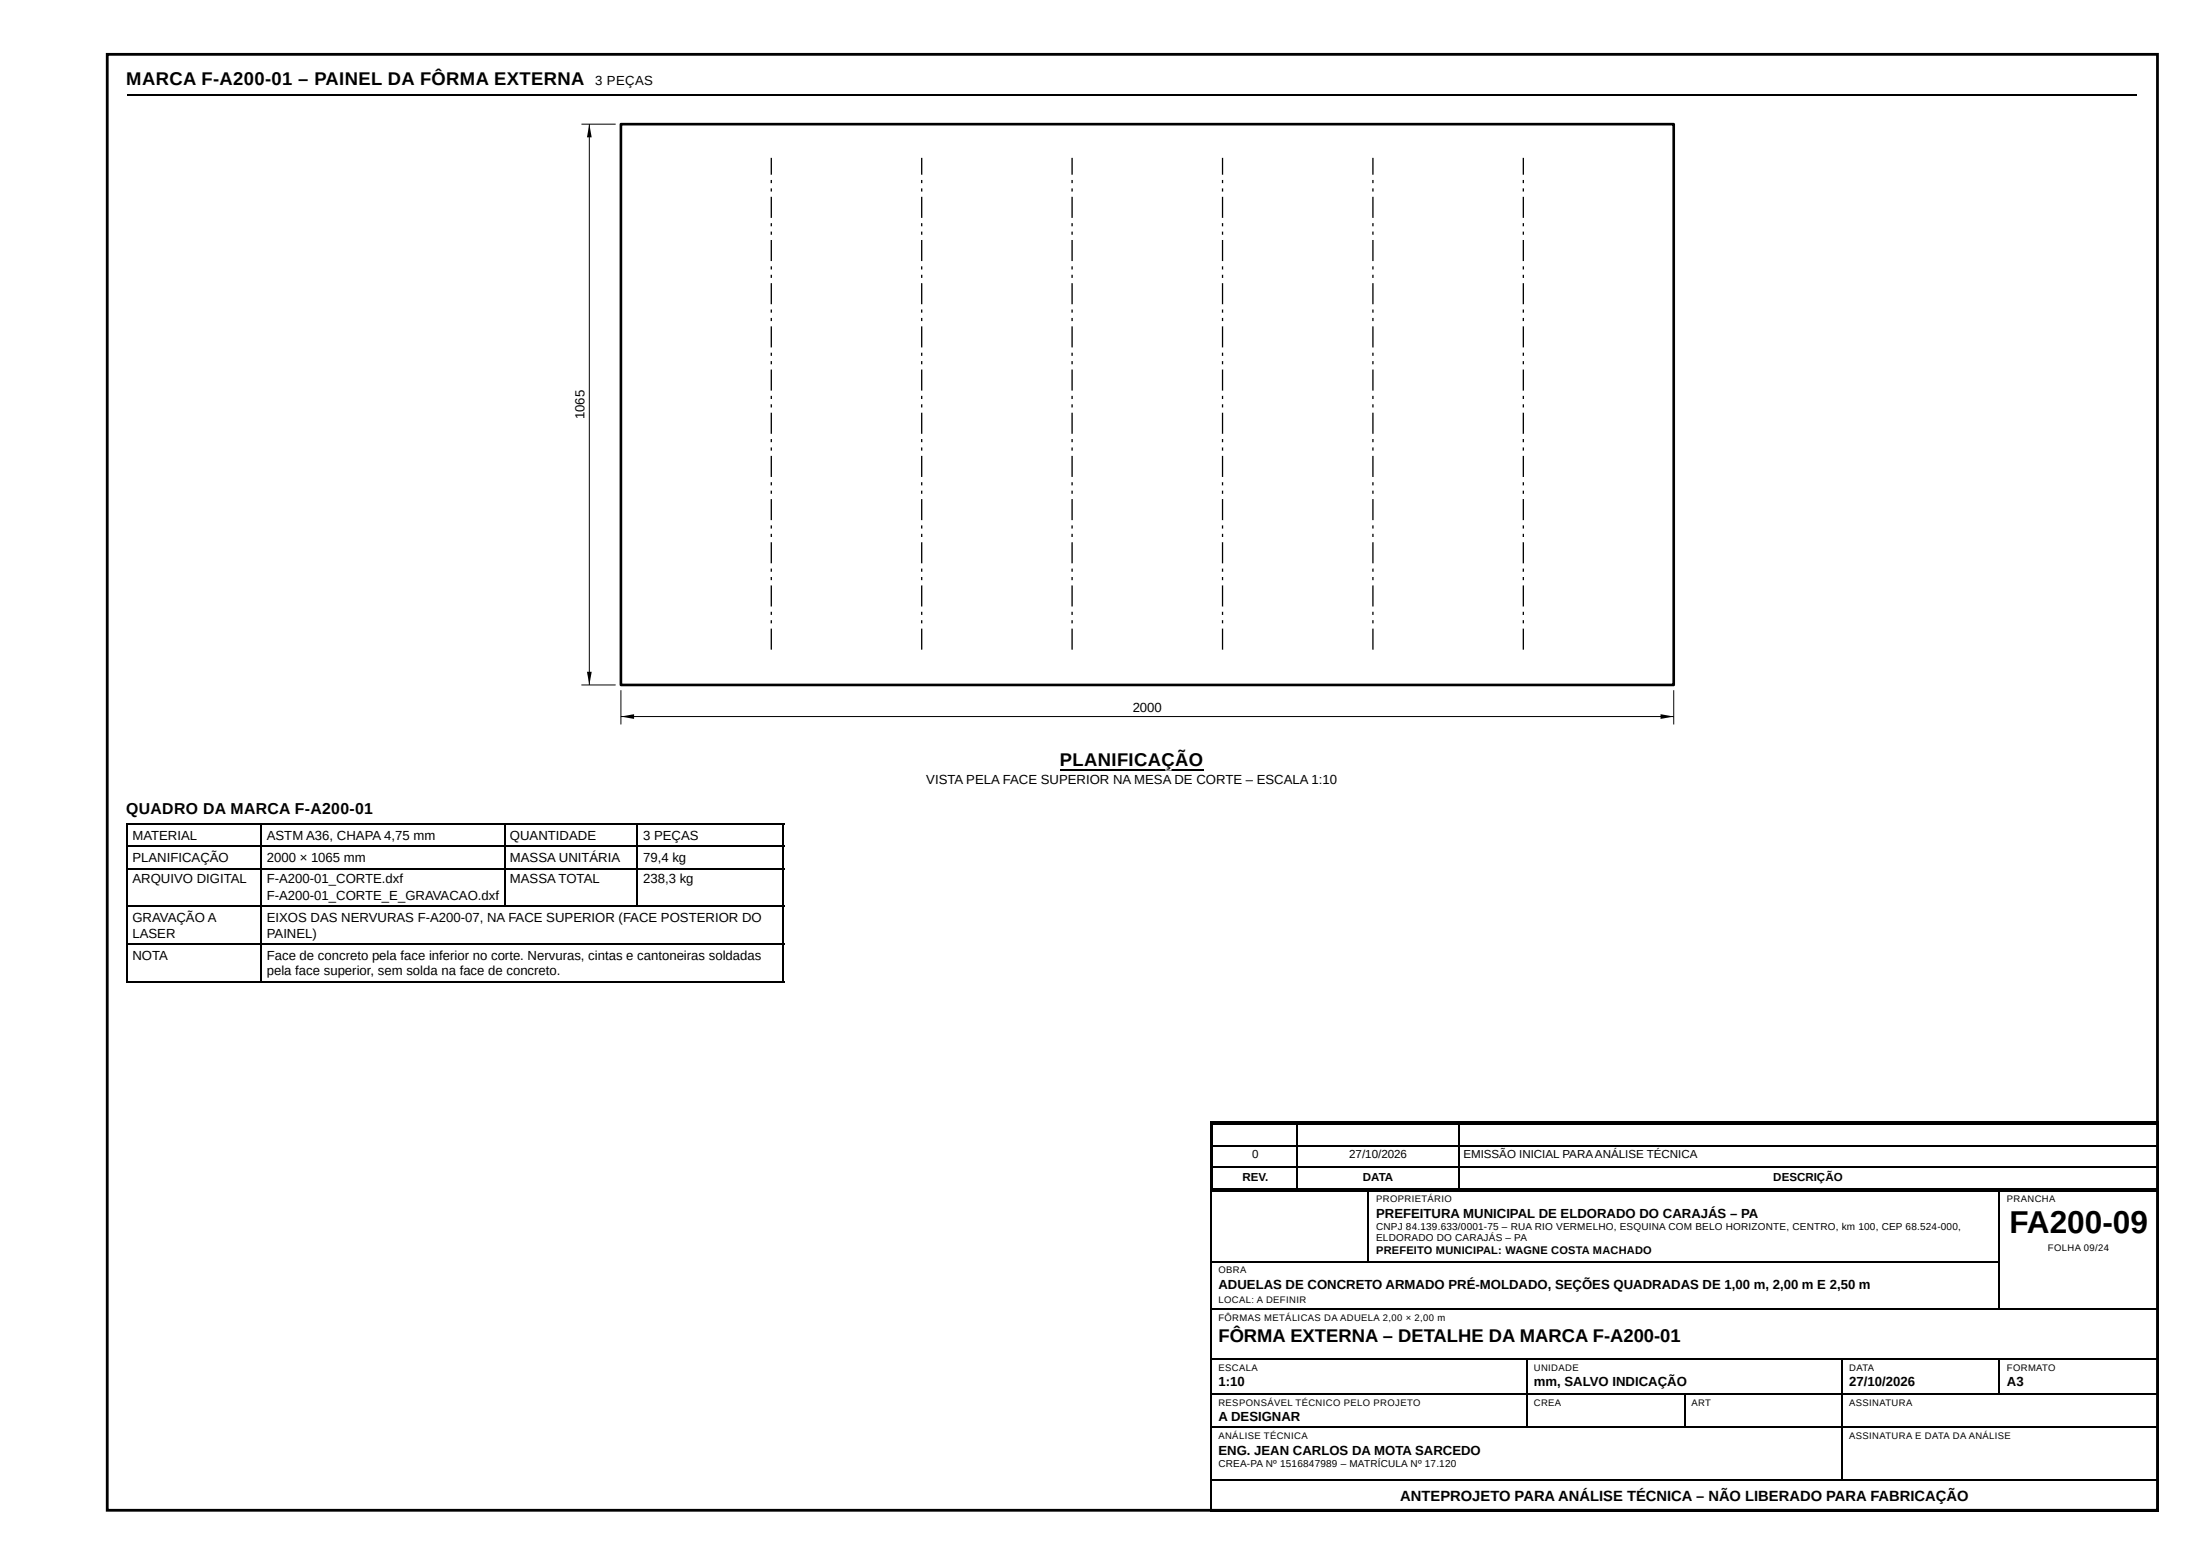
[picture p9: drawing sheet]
<svg xmlns="http://www.w3.org/2000/svg" width="420mm" height="297mm" viewBox="0 0 420 297" stroke-linecap="round" stroke-linejoin="round" font-family="sans-serif">
<defs><g id="words">
<text font-size="6" x="381.7" y="234.2">FA200-09</text>
<g font-size="3.5">
<text x="24" y="16.1">MARCA F-A200-01 – PAINEL DA FÔRMA EXTERNA</text>
<text x="201.4" y="145.5">PLANIFICAÇÃO</text>
<text x="231.5" y="254.8">FÔRMA EXTERNA – DETALHE DA MARCA F-A200-01</text>
</g>
<text font-size="3" x="24" y="154.5">QUADRO DA MARCA F-A200-01</text>
<text font-size="2.8" x="266" y="285">ANTEPROJETO PARA ANÁLISE TÉCNICA – NÃO LIBERADO PARA FABRICAÇÃO</text>
<g font-size="2.5">
<text x="113.1" y="16.1">3 PEÇAS</text>
<text x="176" y="149">VISTA PELA FACE SUPERIOR NA MESA DE CORTE – ESCALA 1:10</text>
<text x="25.2" y="159.5">MATERIAL</text>
<text x="50.7" y="159.5">ASTM A36, CHAPA 4,75 mm</text>
<text x="96.9" y="159.5">QUANTIDADE</text>
<text x="122.2" y="159.5">3 PEÇAS</text>
<text x="25.2" y="163.8">PLANIFICAÇÃO</text>
<text x="25.2" y="167.7">ARQUIVO DIGITAL</text>
<text x="50.7" y="163.8">2000 × 1065 mm</text>
<text x="50.7" y="167.7">F-A200-01_CORTE.dxf</text>
<text x="96.9" y="163.8">MASSA UNITÁRIA</text>
<text x="96.9" y="167.7">MASSA TOTAL</text>
<text x="122.2" y="163.8">79,4 kg</text>
<text x="122.2" y="167.7">238,3 kg</text>
<text x="50.7" y="170.9">F-A200-01_CORTE_E_GRAVACAO.dxf</text>
<text x="25.2" y="175.2">GRAVAÇÃO A</text>
<text x="25.2" y="178.1">LASER</text>
<text x="50.7" y="175.2">EIXOS DAS NERVURAS F-A200-07, NA FACE SUPERIOR (FACE POSTERIOR DO</text>
<text x="50.7" y="178.1">PAINEL)</text>
<text x="25.2" y="182.3">NOTA</text>
<text x="50.7" y="182.3">Face de concreto pela face inferior no corte. Nervuras, cintas e cantoneiras soldadas</text>
<text x="50.7" y="185.2">pela face superior, sem solda na face de concreto.</text>
<text x="261.4" y="231.2">PREFEITURA MUNICIPAL DE ELDORADO DO CARAJÁS – PA</text>
<text x="231.5" y="244.7">ADUELAS DE CONCRETO ARMADO PRÉ-MOLDADO, SEÇÕES QUADRADAS DE 1,00 m, 2,00 m E 2,50 m</text>
<text x="231.5" y="263.3">1:10</text>
<text x="291.4" y="263.3">mm, SALVO INDICAÇÃO</text>
<text x="351.3" y="263.3">27/10/2026</text>
<text x="381.2" y="263.3">A3</text>
<text x="231.5" y="269.9">A DESIGNAR</text>
<text x="231.5" y="276.2">ENG. JEAN CARLOS DA MOTA SARCEDO</text>
</g>
<g font-size="2.5" fill="#fff">
<text x="111" y="79.6" transform="rotate(-90 111 79.6)">1065</text>
<text x="215.2" y="135.2">2000</text>
</g>
<g font-size="2.2">
<text x="237.9" y="219.9">0</text>
<text x="256.3" y="219.9">27/10/2026</text>
<text x="278" y="219.9">EMISSÃO INICIAL PARAANÁLISE TÉCNICA</text>
<text x="236" y="224.4">REV.</text>
<text x="258.9" y="224.4">DATA</text>
<text x="336.9" y="224.4">DESCRIÇÃO</text>
</g>
<text font-size="2.1" x="261.4" y="238.1">PREFEITO MUNICIPAL: WAGNE COSTA MACHADO</text>
<g font-size="1.9">
<text x="261.4" y="233.6">CNPJ 84.139.633/0001-75 – RUA RIO VERMELHO, ESQUINA COM BELO HORIZONTE, CENTRO, km 100, CEP 68.524-000,</text>
<text x="261.4" y="235.7">ELDORADO DO CARAJÁS – PA</text>
<text x="231.5" y="278.6">CREA-PA Nº 1516847989 – MATRÍCULA Nº 17.120</text>
</g>
<g font-size="1.8">
<text x="261.4" y="228.3">PROPRIETÁRIO</text>
<text x="381.2" y="228.3">PRANCHA</text>
<text x="389" y="237.6">FOLHA 09/24</text>
<text x="231.5" y="241.8">OBRA</text>
<text x="231.5" y="247.4">LOCAL: A DEFINIR</text>
<text x="231.5" y="250.8">FÔRMAS METÁLICAS DA ADUELA 2,00 × 2,00 m</text>
<text x="231.5" y="260.4">ESCALA</text>
<text x="291.4" y="260.4">UNIDADE</text>
<text x="351.3" y="260.4">DATA</text>
<text x="381.2" y="260.4">FORMATO</text>
<text x="231.5" y="267">RESPONSÁVEL TÉCNICO PELO PROJETO</text>
<text x="291.4" y="267">CREA</text>
<text x="321.3" y="267">ART</text>
<text x="351.3" y="267">ASSINATURA</text>
<text x="231.5" y="273.3">ANÁLISE TÉCNICA</text>
<text x="351.3" y="273.3">ASSINATURA E DATA DA ANÁLISE</text>
</g>
</g></defs>
<g fill="none" stroke="#000" stroke-width=".26">
<path d="M24.1 18.1h381.8M24.1 156.5h124.9M24.2 156.4v30.1M49.6 156.4v30.1M95.9 156.4v15.8M121 156.4v15.8M148.8 156.4v30.1M201.4 146.2h27.2M24.1 160.7h124.9M24.1 165h124.9M24.1 172.1h124.9M24.1 179.3h124.9"/>
<path d="M24.1 186.4h124.9M229.9 213.1h180.2M230.1 213v74.1M230.2 213.4h179.9M230.2 217.6h179.9M230.3 213.3v12.7M246.5 213.3v12.7M277.2 213.3v12.7M410 213.3v12.7M229.9 226.1h180.2M230.2 221.6h179.9M230.2 225.8h179.9"/>
<path d="M230.2 239.6h149.7M260 226.2v13.5M379.8 226.2v22.5M410 226.2v60.9M230.2 248.6h179.9M230.2 258.1h179.9M290.1 258.2v13M349.9 258.2v23.1M379.8 258.2v6.6M230.2 264.7h179.9M230.2 271.1h179.9M320 264.8v6.4"/>
<path d="M230.2 281.1h179.9M230.2 286.9h179.9"/>
</g>
<path d="M118 23.6h199.9v106.5h-199.9z" fill="none" stroke="#000" stroke-width=".5"/>
<g fill="#000">
<path d="M112 23.6l.4 2.5h-.9zM111.5 127.6h.9l-.4 2.5zM118 136.1l2.5-.5v.9zM315.4 135.6l2.5 .5-2.5 .4z"/>
<path d="M146.4 119.4h.2v4h-.2zM146.4 117.8h.2v.6h-.2zM146.4 116.2h.2v.6h-.2zM146.4 111.2h.2v4h-.2zM146.4 109.6h.2v.6h-.2zM146.4 108h.2v.6h-.2zM146.4 103h.2v4h-.2zM146.4 101.4h.2v.6h-.2zM146.4 99.8h.2v.6h-.2zM146.4 94.8h.2v4h-.2zM146.4 93.2h.2v.6h-.2zM146.4 91.6h.2v.6h-.2zM146.4 86.6h.2v4h-.2zM146.4 85h.2v.6h-.2zM146.4 83.4h.2v.6h-.2zM146.4 78.4h.2v4h-.2zM146.4 76.8h.2v.6h-.2zM146.4 75.2h.2v.6h-.2zM146.4 70.2h.2v4h-.2zM146.4 68.6h.2v.6h-.2zM146.4 67h.2v.6h-.2zM146.4 62h.2v4h-.2zM146.4 60.4h.2v.6h-.2zM146.4 58.8h.2v.6h-.2zM146.4 53.8h.2v4h-.2zM146.4 52.2h.2v.6h-.2zM146.4 50.6h.2v.6h-.2zM146.4 45.6h.2v4h-.2zM146.4 44h.2v.6h-.2zM146.4 42.4h.2v.6h-.2zM146.4 37.4h.2v4h-.2zM146.4 35.8h.2v.6h-.2zM146.4 34.2h.2v.6h-.2zM146.4 30h.2v3.2h-.2z"/>
<path d="M175 119.4h.2v4h-.2zM175 117.8h.2v.6h-.2zM175 116.2h.2v.6h-.2zM175 111.2h.2v4h-.2zM175 109.6h.2v.6h-.2zM175 108h.2v.6h-.2zM175 103h.2v4h-.2zM175 101.4h.2v.6h-.2zM175 99.8h.2v.6h-.2zM175 94.8h.2v4h-.2zM175 93.2h.2v.6h-.2zM175 91.6h.2v.6h-.2zM175 86.6h.2v4h-.2zM175 85h.2v.6h-.2zM175 83.4h.2v.6h-.2zM175 78.4h.2v4h-.2zM175 76.8h.2v.6h-.2zM175 75.2h.2v.6h-.2zM175 70.2h.2v4h-.2zM175 68.6h.2v.6h-.2zM175 67h.2v.6h-.2zM175 62h.2v4h-.2zM175 60.4h.2v.6h-.2zM175 58.8h.2v.6h-.2zM175 53.8h.2v4h-.2zM175 52.2h.2v.6h-.2zM175 50.6h.2v.6h-.2zM175 45.6h.2v4h-.2zM175 44h.2v.6h-.2zM175 42.4h.2v.6h-.2zM175 37.4h.2v4h-.2zM175 35.8h.2v.6h-.2zM175 34.2h.2v.6h-.2zM175 30h.2v3.2h-.2z"/>
<path d="M203.5 119.4h.3v4h-.3zM203.5 117.8h.3v.6h-.3zM203.5 116.2h.3v.6h-.3zM203.5 111.2h.3v4h-.3zM203.5 109.6h.3v.6h-.3zM203.5 108h.3v.6h-.3zM203.5 103h.3v4h-.3zM203.5 101.4h.3v.6h-.3zM203.5 99.8h.3v.6h-.3zM203.5 94.8h.3v4h-.3zM203.5 93.2h.3v.6h-.3zM203.5 91.6h.3v.6h-.3zM203.5 86.6h.3v4h-.3zM203.5 85h.3v.6h-.3zM203.5 83.4h.3v.6h-.3zM203.5 78.4h.3v4h-.3zM203.5 76.8h.3v.6h-.3zM203.5 75.2h.3v.6h-.3zM203.5 70.2h.3v4h-.3zM203.5 68.6h.3v.6h-.3zM203.5 67h.3v.6h-.3zM203.5 62h.3v4h-.3zM203.5 60.4h.3v.6h-.3zM203.5 58.8h.3v.6h-.3zM203.5 53.8h.3v4h-.3zM203.5 52.2h.3v.6h-.3zM203.5 50.6h.3v.6h-.3zM203.5 45.6h.3v4h-.3zM203.5 44h.3v.6h-.3zM203.5 42.4h.3v.6h-.3zM203.5 37.4h.3v4h-.3zM203.5 35.8h.3v.6h-.3zM203.5 34.2h.3v.6h-.3zM203.5 30h.3v3.2h-.3z"/>
<path d="M232.1 119.4h.3v4h-.3zM232.1 117.8h.3v.6h-.3zM232.1 116.2h.3v.6h-.3zM232.1 111.2h.3v4h-.3zM232.1 109.6h.3v.6h-.3zM232.1 108h.3v.6h-.3zM232.1 103h.3v4h-.3zM232.1 101.4h.3v.6h-.3zM232.1 99.8h.3v.6h-.3zM232.1 94.8h.3v4h-.3zM232.1 93.2h.3v.6h-.3zM232.1 91.6h.3v.6h-.3zM232.1 86.6h.3v4h-.3zM232.1 85h.3v.6h-.3zM232.1 83.4h.3v.6h-.3zM232.1 78.4h.3v4h-.3zM232.1 76.8h.3v.6h-.3zM232.1 75.2h.3v.6h-.3zM232.1 70.2h.3v4h-.3zM232.1 68.6h.3v.6h-.3zM232.1 67h.3v.6h-.3zM232.1 62h.3v4h-.3zM232.1 60.4h.3v.6h-.3zM232.1 58.8h.3v.6h-.3zM232.1 53.8h.3v4h-.3zM232.1 52.2h.3v.6h-.3zM232.1 50.6h.3v.6h-.3zM232.1 45.6h.3v4h-.3zM232.1 44h.3v.6h-.3zM232.1 42.4h.3v.6h-.3zM232.1 37.4h.3v4h-.3zM232.1 35.8h.3v.6h-.3zM232.1 34.2h.3v.6h-.3zM232.1 30h.3v3.2h-.3z"/>
<path d="M260.7 119.4h.2v4h-.2zM260.7 117.8h.2v.6h-.2zM260.7 116.2h.2v.6h-.2zM260.7 111.2h.2v4h-.2zM260.7 109.6h.2v.6h-.2zM260.7 108h.2v.6h-.2zM260.7 103h.2v4h-.2zM260.7 101.4h.2v.6h-.2zM260.7 99.8h.2v.6h-.2zM260.7 94.8h.2v4h-.2zM260.7 93.2h.2v.6h-.2zM260.7 91.6h.2v.6h-.2zM260.7 86.6h.2v4h-.2zM260.7 85h.2v.6h-.2zM260.7 83.4h.2v.6h-.2zM260.7 78.4h.2v4h-.2zM260.7 76.8h.2v.6h-.2zM260.7 75.2h.2v.6h-.2zM260.7 70.2h.2v4h-.2zM260.7 68.6h.2v.6h-.2zM260.7 67h.2v.6h-.2zM260.7 62h.2v4h-.2zM260.7 60.4h.2v.6h-.2zM260.7 58.8h.2v.6h-.2zM260.7 53.8h.2v4h-.2zM260.7 52.2h.2v.6h-.2zM260.7 50.6h.2v.6h-.2zM260.7 45.6h.2v4h-.2zM260.7 44h.2v.6h-.2zM260.7 42.4h.2v.6h-.2zM260.7 37.4h.2v4h-.2zM260.7 35.8h.2v.6h-.2zM260.7 34.2h.2v.6h-.2zM260.7 30h.2v3.2h-.2z"/>
<path d="M289.3 119.4h.2v4h-.2zM289.3 117.8h.2v.6h-.2zM289.3 116.2h.2v.6h-.2zM289.3 111.2h.2v4h-.2zM289.3 109.6h.2v.6h-.2zM289.3 108h.2v.6h-.2zM289.3 103h.2v4h-.2zM289.3 101.4h.2v.6h-.2zM289.3 99.8h.2v.6h-.2zM289.3 94.8h.2v4h-.2zM289.3 93.2h.2v.6h-.2zM289.3 91.6h.2v.6h-.2zM289.3 86.6h.2v4h-.2zM289.3 85h.2v.6h-.2zM289.3 83.4h.2v.6h-.2zM289.3 78.4h.2v4h-.2zM289.3 76.8h.2v.6h-.2zM289.3 75.2h.2v.6h-.2zM289.3 70.2h.2v4h-.2zM289.3 68.6h.2v.6h-.2zM289.3 67h.2v.6h-.2zM289.3 62h.2v4h-.2zM289.3 60.4h.2v.6h-.2zM289.3 58.8h.2v.6h-.2zM289.3 53.8h.2v4h-.2zM289.3 52.2h.2v.6h-.2zM289.3 50.6h.2v.6h-.2zM289.3 45.6h.2v4h-.2zM289.3 44h.2v.6h-.2zM289.3 42.4h.2v.6h-.2zM289.3 37.4h.2v4h-.2zM289.3 35.8h.2v.6h-.2zM289.3 34.2h.2v.6h-.2zM289.3 30h.2v3.2h-.2z"/>
</g>
<path d="M110.5 23.6h6.5M112 23.6v106.5M110.5 130.1h6.5M118 131.1v6.5M118 136.1h199.9M317.9 131.1v6.5" fill="none" stroke="#000" stroke-width=".19"/>
<path d="M20.4 10.3h389.4v276.5h-389.4z" fill="none" stroke="#000" stroke-width=".53"/>
<use href="#words"/>
</svg>
